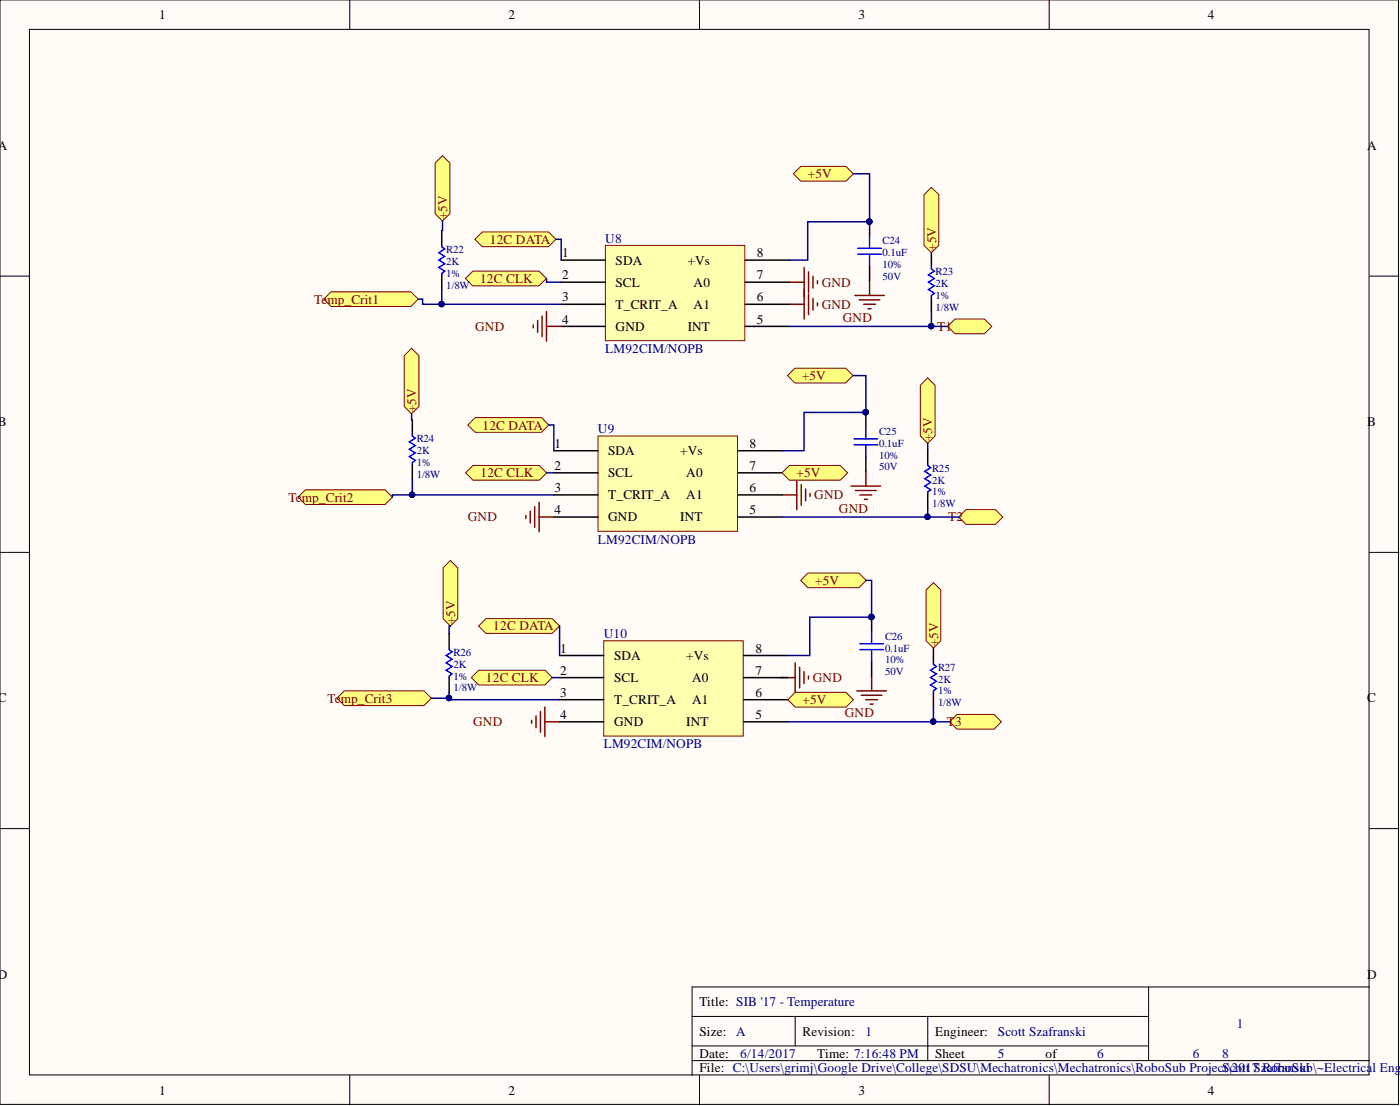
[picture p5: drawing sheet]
<svg xmlns="http://www.w3.org/2000/svg" width="241mm" height="190mm" viewBox="0 0 241 190" stroke-linecap="round" stroke-linejoin="round" font-family="sans-serif">
<defs><g id="words">
<g font-size="2.3">
<text x="27.4" y="3.3">1</text>
<text x="87.6" y="3.3">2</text>
<text x="148" y="3.3">3</text>
<text x="208.2" y="3.3">4</text>
<text x="-.4" y="25.8">A</text>
<text x="235.6" y="25.8">A</text>
<text x="96.9" y="44.3">1</text>
<text x="106.1" y="45.6">SDA</text>
<text x="118.5" y="45.6">+Vs</text>
<text x="130.5" y="44.3">8</text>
<text x="96.9" y="48.1">2</text>
<text x="96.9" y="51.9">3</text>
<text x="106.1" y="49.4">SCL</text>
<text x="106.1" y="53.2">T_CRIT_A</text>
<text x="119.5" y="49.4">A0</text>
<text x="119.5" y="53.2">A1</text>
<text x="130.5" y="48.1">7</text>
<text x="130.5" y="51.9">6</text>
<text x="96.9" y="55.7">4</text>
<text x="106.1" y="57">GND</text>
<text x="118.5" y="57">INT</text>
<text x="130.5" y="55.7">5</text>
<text x="-.4" y="73.4">B</text>
<text x="95.6" y="77.1">1</text>
<text x="129.2" y="77.1">8</text>
<text x="235.6" y="73.4">B</text>
<text x="95.6" y="80.9">2</text>
<text x="104.8" y="78.4">SDA</text>
<text x="104.8" y="82.2">SCL</text>
<text x="117.3" y="78.4">+Vs</text>
<text x="118.3" y="82.2">A0</text>
<text x="129.2" y="80.9">7</text>
<text x="95.6" y="84.7">3</text>
<text x="95.6" y="88.5">4</text>
<text x="104.8" y="86">T_CRIT_A</text>
<text x="104.8" y="89.8">GND</text>
<text x="117.3" y="89.8">INT</text>
<text x="118.3" y="86">A1</text>
<text x="129.2" y="84.7">6</text>
<text x="129.2" y="88.5">5</text>
<text x="96.5" y="112.4">1</text>
<text x="105.8" y="113.7">SDA</text>
<text x="118.3" y="113.7">+Vs</text>
<text x="130.2" y="112.4">8</text>
<text x="96.5" y="116.2">2</text>
<text x="105.8" y="117.5">SCL</text>
<text x="119.3" y="117.5">A0</text>
<text x="130.2" y="116.2">7</text>
<text x="-.4" y="120.9">C</text>
<text x="96.5" y="120">3</text>
<text x="96.5" y="123.8">4</text>
<text x="105.8" y="121.3">T_CRIT_A</text>
<text x="105.8" y="125.1">GND</text>
<text x="118.3" y="125.1">INT</text>
<text x="119.3" y="121.3">A1</text>
<text x="130.2" y="120">6</text>
<text x="130.2" y="123.8">5</text>
<text x="235.6" y="120.9">C</text>
<text x="-.4" y="168.6">D</text>
<text x="120.6" y="173.3">Title: SIB '17 - Temperature</text>
<text x="235.6" y="168.6">D</text>
<text x="120.6" y="178.4">Size:</text>
<text x="161.2" y="178.4">Engineer:</text>
<text x="120.6" y="182.2">Date:</text>
<text x="120.6" y="184.7">File: C:\Users\grimj\Google Drive\College\SDSU\Mechatronics\Mechatronics\RoboSub ProjectScott Szafranski</text>
<text x="140.9" y="182.2">Time: 7:16:48 PM</text>
<text x="161.2" y="182.2">Sheet</text>
<text x="180.2" y="182.2">of</text>
<text x="27.4" y="188.5">1</text>
<text x="87.6" y="188.5">2</text>
<text x="148" y="188.5">3</text>
<text x="208.2" y="188.5">4</text>
</g>
<g font-size="2.3" fill="#800000">
<text x="139.3" y="30.7">+5V</text>
<text x="77.1" y="37.7" transform="rotate(-90 77.1 37.7)">+5V</text>
<text x="84.4" y="42">12C DATA</text>
<text x="161.3" y="43.2" transform="rotate(-90 161.3 43.2)">+5V</text>
<text x="54.1" y="52.3">Temp_Crit1</text>
<text x="82.7" y="48.8">12C CLK</text>
<text x="141.6" y="49.4">GND</text>
<text x="141.6" y="53.2">GND</text>
<text x="81.9" y="57">GND</text>
<text x="145.3" y="55.5">GND</text>
<text x="161.5" y="57">T1</text>
<text x="138.2" y="65.5">+5V</text>
<text x="71.7" y="71" transform="rotate(-90 71.7 71)">+5V</text>
<text x="83.2" y="74">12C DATA</text>
<text x="160.7" y="76" transform="rotate(-90 160.7 76)">+5V</text>
<text x="82.8" y="82.2">12C CLK</text>
<text x="137.3" y="82.2">+5V</text>
<text x="49.7" y="86.4">Temp_Crit2</text>
<text x="80.6" y="89.8">GND</text>
<text x="140.4" y="86">GND</text>
<text x="144.6" y="88.3">GND</text>
<text x="163.5" y="89.8">T2</text>
<text x="140.5" y="100.7">+5V</text>
<text x="78.4" y="107.5" transform="rotate(-90 78.4 107.5)">+5V</text>
<text x="85" y="108.6">12C DATA</text>
<text x="161.7" y="111.3" transform="rotate(-90 161.7 111.3)">+5V</text>
<text x="83.8" y="117.5">12C CLK</text>
<text x="140.1" y="117.5">GND</text>
<text x="56.4" y="121">Temp_Crit3</text>
<text x="81.6" y="125.1">GND</text>
<text x="138.3" y="121.3">+5V</text>
<text x="145.6" y="123.6">GND</text>
<text x="163.2" y="125.1">T3</text>
</g>
<g font-size="2.3" fill="#000080">
<text x="104.3" y="41.8">U8</text>
<text x="104.3" y="60.8">LM92CIM/NOPB</text>
<text x="103" y="74.6">U9</text>
<text x="103" y="93.6">LM92CIM/NOPB</text>
<text x="104.1" y="109.9">U10</text>
<text x="104.1" y="128.9">LM92CIM/NOPB</text>
<text x="126.9" y="178.4">A</text>
<text x="149.2" y="178.4">1</text>
<text x="172" y="178.4">Scott Szafranski</text>
<text x="213.2" y="177.1">1</text>
<text x="127.6" y="182.2">6/14/2017</text>
<text x="172" y="182.2">5</text>
<text x="189.1" y="182.2">6</text>
<text x="205.6" y="182.2">6</text>
<text x="210.7" y="182.2">8</text>
<text x="211.6" y="184.7">\2017 RoboSub\~Electrical Eng</text>
</g>
<text font-size="2.3" fill="#080d02" x="138.3" y="178.4">Revision:</text>
<g font-size="1.9" fill="#000080">
<text x="76.9" y="45.7">2K</text>
<text x="76.9" y="47.7">1%</text>
<text x="76.9" y="43.6">R22</text>
<text x="152.1" y="44.1">0.1uF</text>
<text x="152.1" y="46.2">10%</text>
<text x="152.1" y="42.1">C24</text>
<text x="161.3" y="47.4">R23</text>
<text x="76.9" y="49.7">1/8W</text>
<text x="152.1" y="48.2">50V</text>
<text x="161.3" y="49.5">2K</text>
<text x="161.3" y="51.5">1%</text>
<text x="161.3" y="53.5">1/8W</text>
<text x="71.8" y="76.2">R24</text>
<text x="151.5" y="77">0.1uF</text>
<text x="151.5" y="74.9">C25</text>
<text x="71.8" y="78.2">2K</text>
<text x="71.8" y="80.3">1%</text>
<text x="71.8" y="82.3">1/8W</text>
<text x="151.5" y="79">10%</text>
<text x="151.5" y="81">50V</text>
<text x="160.7" y="83.3">2K</text>
<text x="160.7" y="81.3">R25</text>
<text x="160.7" y="85.3">1%</text>
<text x="160.7" y="87.4">1/8W</text>
<text x="78.2" y="113">R26</text>
<text x="152.5" y="112.2">0.1uF</text>
<text x="152.5" y="110.2">C26</text>
<text x="78.2" y="115">2K</text>
<text x="78.2" y="117.1">1%</text>
<text x="78.2" y="119.1">1/8W</text>
<text x="152.5" y="114.3">10%</text>
<text x="152.5" y="116.3">50V</text>
<text x="161.7" y="117.6">2K</text>
<text x="161.7" y="119.6">1%</text>
<text x="161.7" y="115.5">R27</text>
<text x="161.7" y="121.6">1/8W</text>
</g>
</g></defs>
<g fill="#fffcf8" stroke="#000" stroke-width=".17">
<path d="M0 0h241v190.2h-241z"/>
<path d="M5.1 5.1h230.9v180h-230.9z"/>
</g>
<g fill="none" stroke="#000" stroke-width=".17">
<path d="M60.3 0v5.1M120.6 0v5.1M180.8 0v5.1M0 47.6h5.1M236 47.6h5.1M0 95.1h5.1M236 95.1h5.1M0 142.7h5.1M236 142.7h5.1M119.3 175.1h40.6M137.1 175.1v5M198 175.1h-38.1v5h-40.6"/>
<path d="M198 170v12.7M236 170h-116.7v15.2M60.3 185.2v5.1M119.3 182.7h116.7M120.6 185.2v5.1M180.8 185.2v5.1M198 180.1h-38.1v2.6"/>
</g>
<path d="M136.8 29.9l1.2-1.2h7.8l1.3 1.2-1.3 1.3h-7.8z" fill-rule="evenodd" fill="#ffff80" stroke="#800000" stroke-width=".17"/>
<g fill="none" stroke="#800000" stroke-width=".25">
<path d="M136.1 48.6h2.5M136.1 52.4h2.5M138.6 46.1v8.8M139.4 46.8v3.6M139.4 50.6v3.6M140.1 47.6v2M140.1 51.4v2M140.9 48.4v.5M140.9 52.2v.5M147.3 50.9h5.1M148.1 51.7h3.5M148.9 52.4h2"/>
<path d="M149.6 53.2h.5M149.9 48.4v2.5"/>
</g>
<path d="M104.3 42.3h24.1v16.4h-24.1z" fill="#ffffb0" stroke="#800000" stroke-width=".17"/>
<path d="M96.7 44.8h7.6M96.7 48.6h7.6M96.7 52.4h7.6M96.7 56.2h7.6M128.5 44.8h7.6M128.5 48.6h7.6M128.5 52.4h7.6M128.5 56.2h7.6" fill="none" stroke="#000" stroke-width=".25"/>
<g fill="#ffff80" stroke="#800000" stroke-width=".17">
<path d="M163.3 56.2l1.3-1.3h5.1l1.2 1.3-1.2 1.3h-5.1z" fill-rule="evenodd"/>
<path d="M55.8 51.5l1.3-1.2h13.7l1.3 1.2-1.3 1.3h-13.7z" fill-rule="evenodd"/>
</g>
<path d="M91.9 56v.5M92.7 55.2v2M93.4 54.4v3.6M94.2 53.7v5.1M94.2 56.2h2.5" fill="none" stroke="#800000" stroke-width=".25"/>
<g fill="#ffff80" stroke="#800000" stroke-width=".17">
<path d="M159.3 33.5l1.2-1.2 1.3 1.2v8.8l-1.3 1.2-1.2-1.2z" fill-rule="evenodd"/>
<path d="M75 28.1l1.3-1.3 1.2 1.3v8.7l-1.2 1.3-1.3-1.3z" fill-rule="evenodd"/>
<path d="M135.7 64.7l1.3-1.3h8.8l1.2 1.3-1.2 1.3h-8.8z" fill-rule="evenodd"/>
</g>
<path d="M134.8 85.2h2.5M137.3 82.7v5.1M138.1 83.5v3.5M138.9 84.2v2.1M139.6 85v.5M146.7 83.7h5.1M147.5 84.5h3.5M148.2 85.2h2.1M149 86h.5M149.2 81.2v2.5" fill="none" stroke="#800000" stroke-width=".25"/>
<path d="M103.1 75.1h24v16.4h-24z" fill="#ffffb0" stroke="#800000" stroke-width=".17"/>
<path d="M95.5 77.6h7.6M127.2 77.6h7.6M95.5 81.4h7.6M95.5 85.2h7.6M95.5 89.1h7.6M127.2 81.4h7.6M127.2 85.2h7.6M127.2 89.1h7.6" fill="none" stroke="#000" stroke-width=".25"/>
<g fill="#ffff80" stroke="#800000" stroke-width=".17">
<path d="M165.2 89.1l1.3-1.3h5.1l1.2 1.3-1.2 1.2h-5.1z" fill-rule="evenodd"/>
<path d="M51.4 85.6l1.2-1.2h13.8l1.2 1.2-1.2 1.3h-13.8z" fill-rule="evenodd"/>
</g>
<path d="M90.6 88.8v.5M91.4 88v2.1M92.2 87.3v3.5M92.9 86.5v5.1M92.9 89.1h2.6" fill="none" stroke="#800000" stroke-width=".25"/>
<g fill="#ffff80" stroke="#800000" stroke-width=".17">
<path d="M158.6 66.3l1.3-1.2 1.3 1.2v8.8l-1.3 1.3-1.3-1.3z" fill-rule="evenodd"/>
<path d="M69.7 61.3l1.2-1.3 1.3 1.3v8.7l-1.3 1.3-1.2-1.3z" fill-rule="evenodd"/>
<path d="M134.8 81.4l1.3-1.2h8.7l1.3 1.2-1.3 1.3h-8.7z" fill-rule="evenodd"/>
<path d="M138 100l1.3-1.3h8.7l1.3 1.3-1.3 1.2h-8.7z" fill-rule="evenodd"/>
</g>
<path d="M134.5 116.7h2.6M137.1 114.2v5M137.8 114.9v3.6M138.6 115.7v2M139.3 116.5v.5M147.7 119h5.1M148.5 119.8h3.5M150.2 116.5v2.5M149.2 120.5h2M150 121.3h.5" fill="none" stroke="#800000" stroke-width=".25"/>
<path d="M104.1 110.4h24v16.4h-24z" fill="#ffffb0" stroke="#800000" stroke-width=".17"/>
<path d="M96.4 112.9h7.7M96.4 116.7h7.7M128.2 112.9h7.6M128.2 116.7h7.6M96.4 120.5h7.7M96.4 124.3h7.7M128.2 120.5h7.6M128.2 124.3h7.6" fill="none" stroke="#000" stroke-width=".25"/>
<g fill="#ffff80" stroke="#800000" stroke-width=".17">
<path d="M163.7 124.3l1.2-1.2h6.4l1.3 1.2-1.3 1.3h-6.4z" fill-rule="evenodd"/>
<path d="M58.1 120.3l1.2-1.3h13.8l1.2 1.3-1.2 1.2h-13.8z" fill-rule="evenodd"/>
</g>
<path d="M91.6 124.1v.5M92.4 123.3v2M93.1 122.5v3.6M93.9 121.8v5.1M93.9 124.3h2.5" fill="none" stroke="#800000" stroke-width=".25"/>
<g fill="#ffff80" stroke="#800000" stroke-width=".17">
<path d="M159.6 101.6l1.3-1.3 1.3 1.3v8.8l-1.3 1.2-1.3-1.2z" fill-rule="evenodd"/>
<path d="M76.4 97.8l1.2-1.3 1.3 1.3v8.8l-1.3 1.2-1.2-1.2z" fill-rule="evenodd"/>
<path d="M135.8 120.5l1.3-1.3h8.7l1.3 1.3-1.3 1.3h-8.7z" fill-rule="evenodd"/>
<path d="M81.9 41.2l1.2-1.2h11.4l1.3 1.2-1.3 1.3h-11.4z" fill-rule="evenodd"/>
<path d="M80.6 73.2l1.3-1.3h11.4l1.3 1.3-1.3 1.3h-11.4z" fill-rule="evenodd"/>
<path d="M82.5 107.8l1.3-1.2h11.4l1.2 1.2-1.2 1.3h-11.4z" fill-rule="evenodd"/>
<path d="M80.2 48l1.3-1.3h11.4l1.3 1.3-1.3 1.2h-11.4z" fill-rule="evenodd"/>
<path d="M80.3 81.4l1.2-1.2h11.4l1.3 1.2-1.3 1.3h-11.4z" fill-rule="evenodd"/>
<path d="M81.2 116.7l1.3-1.3h11.4l1.3 1.3-1.3 1.3h-11.4z" fill-rule="evenodd"/>
</g>
<g fill="none" stroke="#000" stroke-width=".25">
<path d="M76.1 39.7v2.6M149.9 38.2v2.5M76.1 47.3v2.6M149.9 45.8v2.6M160.5 43.5v2.6M160.5 51.1v2.6M71.1 72.3v2.5M71.1 79.9v2.6M149.2 71v2.6M149.2 78.6v2.6M159.9 77.4v2.5M159.9 85v2.5"/>
<path d="M77.4 109.1v2.5M77.4 116.7v2.5M150.2 106.3v2.5M150.2 113.9v2.6M160.9 111.6v2.6M160.9 119.2v2.6"/>
</g>
<g fill="none" stroke="#00f" stroke-width=".25">
<path d="M76.1 42.3v.2l.5 .4-1 .6 1 .7-1 .6 1 .6-1 .7 1 .6-.5 .4v.2M147.8 43.8h4.1M147.8 42.8h4.1M149.9 40.7v2.1M149.9 43.8v2M160.5 46.1v.2l.5 .4-1 .6 1 .7-1 .6 1 .6-1 .7 1 .6-.5 .4v.2M71.1 74.8v.3l.5 .4-1 .6 1 .6-1 .7 1 .6-1 .6 1 .7-.5 .4v.2M147.2 76.6h4.1M147.2 75.6h4.1M149.2 73.6v2M149.2 76.6v2M159.9 79.9v.3l.5 .4-1 .6 1 .6-1 .7 1 .6-1 .6 1 .7-.5 .3v.3"/>
<path d="M77.4 111.6v.3l.5 .4-1 .6 1 .6-1 .7 1 .6-1 .6 1 .7-.5 .4v.2M148.2 111.9h4.1M148.2 110.9h4.1M150.2 108.8v2.1M150.2 111.9v2M160.9 114.2v.2l.5 .4-1 .6 1 .7-1 .6 1 .6-1 .7 1 .6-.5 .4v.2"/>
</g>
<g fill="#000080" stroke="#000080" stroke-width=".17">
<circle cx="149.8" cy="38.2" r=".47"/>
<circle cx="149.2" cy="71" r=".47"/>
<circle cx="150.2" cy="106.3" r=".47"/>
<circle cx="160.5" cy="56.2" r=".47"/>
<circle cx="159.9" cy="89" r=".47"/>
<circle cx="160.8" cy="124.3" r=".47"/>
<circle cx="71" cy="85.2" r=".47"/>
<circle cx="76.1" cy="52.4" r=".47"/>
<circle cx="77.4" cy="120.2" r=".47"/>
</g>
<g fill="none" stroke="#000080" stroke-width=".25">
<path d="M76.3 38.1v1.6h-.2M147.1 29.9h2.8v8.3h-10.7v6.6h-3.1M72.1 51.5h.7v.9h23.9M76.1 49.9v2.5M94.2 48v.6h2.5M95.8 41.2h.9v3.6M136.1 56.2h27.2M160.5 53.7v2.5M70.9 71.3v1h.2M94.6 73.2h.9v4.4M147 64.7h2.2v6.3h-10.6v6.6h-3.8M159.9 76.4v1"/>
<path d="M71.1 82.5v2.7M94.2 81.4h1.3M95.5 85.2h-27.9v.4M134.8 89.1h30.4M149.3 100h.9v6.3h-10.6v6.6h-3.8M159.9 87.5v1.6M77.4 119.2v1.1h.2v.2h18.8M77.6 107.8h-.2v1.3M95.2 116.7h1.2M96.4 107.8v5.1M74.3 120.3h3.1M135.8 124.3h27.9"/>
<path d="M160.9 121.8v2.5"/>
</g>
<use href="#words"/>
</svg>
